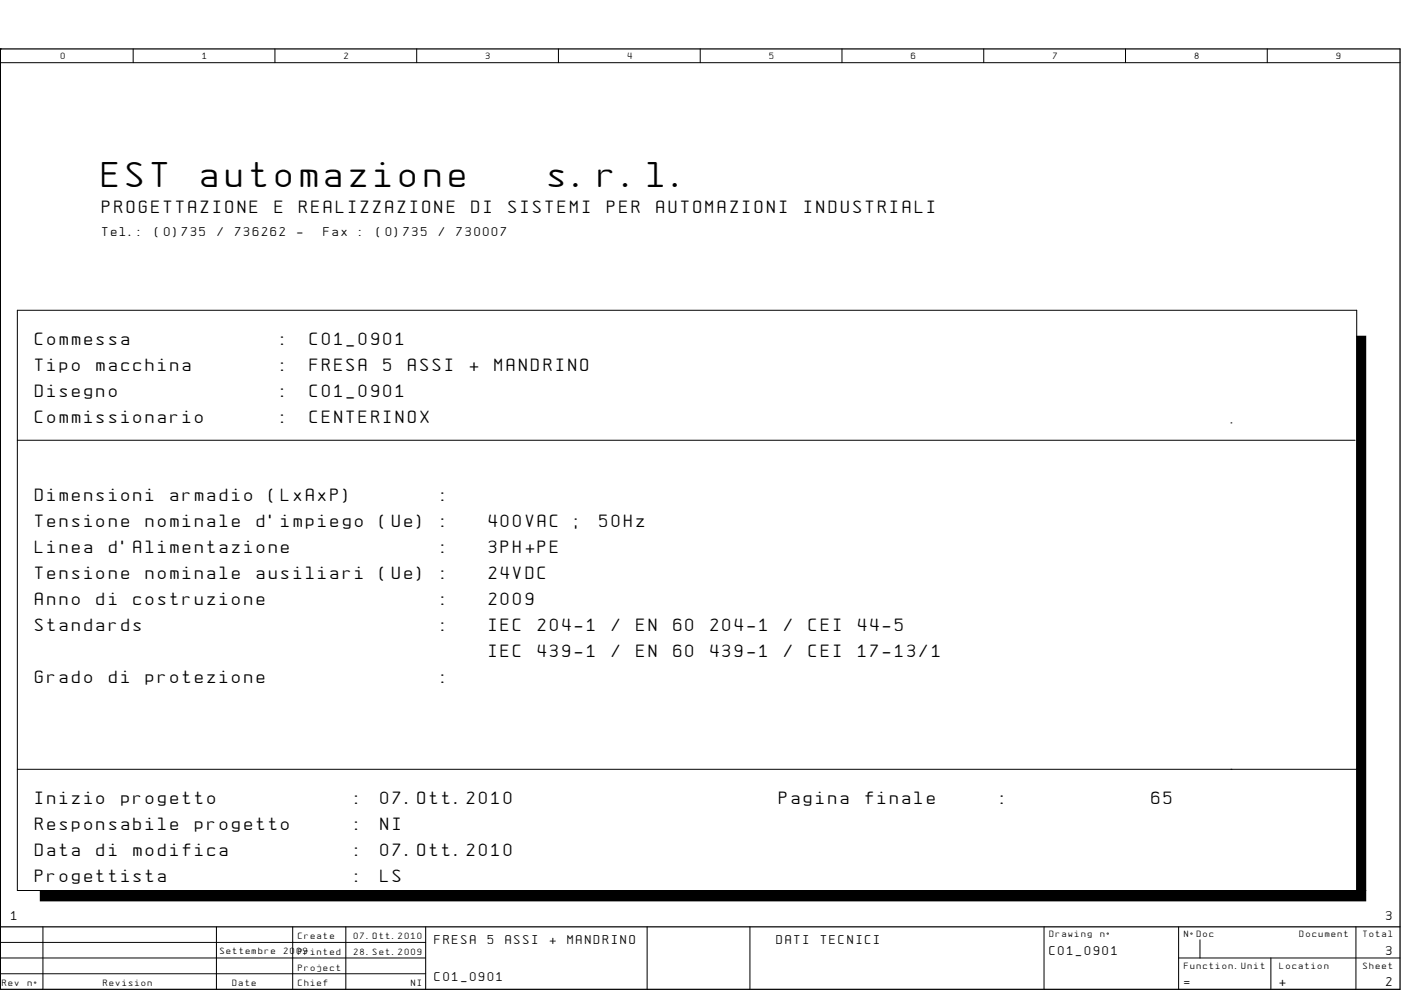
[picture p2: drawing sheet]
<svg xmlns="http://www.w3.org/2000/svg" width="297mm" height="210mm" viewBox="0 0 297 210" stroke-linecap="round" stroke-linejoin="round" font-family="sans-serif">
<defs><g id="words">
<g font-size="6.1">
<text x="21.7" y="39.7">EST</text>
<text x="42.7" y="39.7">automazione</text>
<text x="116.3" y="39.7">s.r.l.</text>
</g>
<g font-size="3">
<text x="21.7" y="45.2">PROGETTAZIONE</text>
<text x="58.2" y="45.2">E</text>
<text x="63.5" y="45.2">REALIZZAZIONE</text>
<text x="100" y="45.2">DI</text>
<text x="107.8" y="45.2">SISTEMI</text>
<text x="128.7" y="45.2">PER</text>
<text x="139.2" y="45.2">AUTOMAZIONI</text>
<text x="170.5" y="45.2">INDUSTRIALI</text>
<text x="7.4" y="73.2">Commessa</text>
<text x="59.6" y="73.2">:</text>
<text x="65.7" y="73.2">C01_0901</text>
<text x="7.4" y="78.7">Tipo</text>
<text x="20.5" y="78.7">macchina</text>
<text x="59.6" y="78.7">:</text>
<text x="65.7" y="78.7">FRESA</text>
<text x="81.3" y="78.7">5</text>
<text x="86.6" y="78.7">ASSI</text>
<text x="99.6" y="78.7">+</text>
<text x="104.8" y="78.7">MANDRINO</text>
<text x="7.4" y="84.2">Disegno</text>
<text x="7.4" y="89.7">Commissionario</text>
<text x="59.6" y="84.2">:</text>
<text x="59.6" y="89.7">:</text>
<text x="65.7" y="84.2">C01_0901</text>
<text x="65.7" y="89.7">CENTERINOX</text>
<text x="7.4" y="106.2">Dimensioni</text>
<text x="36.1" y="106.2">armadio</text>
<text x="57.1" y="106.2">(LxAxP)</text>
<text x="93.6" y="106.2">:</text>
<text x="7.4" y="111.7">Tensione</text>
<text x="30.9" y="111.7">nominale</text>
<text x="54.4" y="111.7">d'impiego</text>
<text x="80.6" y="111.7">(Ue)</text>
<text x="93.6" y="111.7">:</text>
<text x="103.6" y="111.7">400VAC</text>
<text x="121.9" y="111.7">;</text>
<text x="127.1" y="111.7">50Hz</text>
<text x="7.4" y="117.2">Linea</text>
<text x="23.1" y="117.2">d'Alimentazione</text>
<text x="93.6" y="117.2">:</text>
<text x="103.6" y="117.2">3PH+PE</text>
<text x="7.4" y="122.7">Tensione</text>
<text x="30.9" y="122.7">nominale</text>
<text x="54.4" y="122.7">ausiliari</text>
<text x="80.6" y="122.7">(Ue)</text>
<text x="93.6" y="122.7">:</text>
<text x="103.6" y="122.7">24VDC</text>
<text x="7.4" y="128.2">Anno</text>
<text x="20.5" y="128.2">di</text>
<text x="28.3" y="128.2">costruzione</text>
<text x="93.6" y="128.2">:</text>
<text x="103.6" y="128.2">2009</text>
<text x="7.4" y="133.8">Standards</text>
<text x="93.6" y="133.8">:</text>
<text x="103.6" y="133.8">IEC</text>
<text x="114" y="133.8">204-1</text>
<text x="129.7" y="133.8">/</text>
<text x="135" y="133.8">EN</text>
<text x="142.8" y="133.8">60</text>
<text x="150.6" y="133.8">204-1</text>
<text x="166.3" y="133.8">/</text>
<text x="171.5" y="133.8">CEI</text>
<text x="181.9" y="133.8">44-5</text>
<text x="103.6" y="139.3">IEC</text>
<text x="114" y="139.3">439-1</text>
<text x="129.7" y="139.3">/</text>
<text x="135" y="139.3">EN</text>
<text x="142.8" y="139.3">60</text>
<text x="150.6" y="139.3">439-1</text>
<text x="166.3" y="139.3">/</text>
<text x="171.5" y="139.3">CEI</text>
<text x="181.9" y="139.3">17-13/1</text>
<text x="7.4" y="144.8">Grado</text>
<text x="23.1" y="144.8">di</text>
<text x="30.9" y="144.8">protezione</text>
<text x="93.6" y="144.8">:</text>
<text x="7.4" y="170.5">Inizio</text>
<text x="25.7" y="170.5">progetto</text>
<text x="75.3" y="170.5">:</text>
<text x="80.7" y="170.5">07.Ott.2010</text>
<text x="165.2" y="170.5">Pagina</text>
<text x="183.5" y="170.5">finale</text>
<text x="212.2" y="170.5">:</text>
<text x="244.1" y="170.5">65</text>
<text x="7.4" y="176">Responsabile</text>
<text x="41.4" y="176">progetto</text>
<text x="75.3" y="176">:</text>
<text x="80.7" y="176">NI</text>
<text x="7.4" y="181.5">Data</text>
<text x="20.5" y="181.5">di</text>
<text x="28.3" y="181.5">modifica</text>
<text x="75.3" y="181.5">:</text>
<text x="80.7" y="181.5">07.Ott.2010</text>
<text x="7.4" y="187">Progettista</text>
<text x="75.3" y="187">:</text>
<text x="80.7" y="187">LS</text>
</g>
<g font-size="2.2">
<text x="21.7" y="50">Tel.:</text>
<text x="32.9" y="50">(0)735</text>
<text x="46.1" y="50">/</text>
<text x="49.9" y="50">736262</text>
<text x="63" y="50">-</text>
<text x="68.6" y="50">Fax</text>
<text x="76.2" y="50">:</text>
<text x="79.9" y="50">(0)735</text>
<text x="93" y="50">/</text>
<text x="96.8" y="50">730007</text>
<text x="2.4" y="195.1">1</text>
<text x="293.9" y="195.1">3</text>
<text x="92.2" y="200.2">FRESA</text>
<text x="103.4" y="200.2">5</text>
<text x="107.1" y="200.2">ASSI</text>
<text x="116.5" y="200.2">+</text>
<text x="120.3" y="200.2">MANDRINO</text>
<text x="164.6" y="200.2">DATI</text>
<text x="174" y="200.2">TECNICI</text>
<text x="222.5" y="202.4">C01_0901</text>
<text x="293.9" y="202.4">3</text>
<text x="92.2" y="208">C01_0901</text>
<text x="251" y="209">=</text>
<text x="271.3" y="209">+</text>
<text x="293.9" y="209">2</text>
</g>
<g font-size="1.5">
<text x="12.9" y="12.6">0</text>
<text x="42.9" y="12.6">1</text>
<text x="73" y="12.6">2</text>
<text x="103" y="12.6">3</text>
<text x="133.1" y="12.6">4</text>
<text x="163.1" y="12.6">5</text>
<text x="193.2" y="12.6">6</text>
<text x="223.3" y="12.6">7</text>
<text x="253.3" y="12.6">8</text>
<text x="283.3" y="12.6">9</text>
<text x="46.7" y="202.4">Settembre</text>
<text x="60.2" y="202.4">2009</text>
<text x="63.2" y="199.1">Create</text>
<text x="63.2" y="202.4">Printed</text>
<text x="75" y="199.1">07.Ott.2010</text>
<text x="75" y="202.4">28.Set.2009</text>
<text x="222.5" y="198.8">Drawing</text>
<text x="233.3" y="198.8">nø</text>
<text x="251" y="198.8">NøDoc</text>
<text x="275.5" y="198.8">Document</text>
<text x="289" y="198.8">Total</text>
<text x=".5" y="209">Rev</text>
<text x="5.9" y="209">nø</text>
<text x="21.9" y="209">Revision</text>
<text x="49.3" y="209">Date</text>
<text x="63.2" y="205.8">Project</text>
<text x="63.2" y="209">Chief</text>
<text x="87.2" y="209">NI</text>
<text x="251" y="205.4">Function.Unit</text>
<text x="271.3" y="205.4">Location</text>
<text x="289" y="205.4">Sheet</text>
</g>
</g></defs>
<path d="M.1 10.4h.1M.1 10.4h296.7v199.4h-296.7zM.1 196.5h296.7" fill="none" stroke="#000" stroke-width=".26"/>
<g fill="none" stroke="#000" stroke-width=".21">
<path d="M.1 13.3h296.7M28.2 10.4v2.9M58.3 10.4v2.9M88.3 10.4v2.9M118.4 10.4v2.9M148.5 10.4v2.9M178.5 10.4v2.9M208.6 10.4v2.9M238.6 10.4v2.9M268.7 10.4v2.9M3.7 65.8h284v123h-284zM287.7 71.3h1.9v117.5h-1.9z"/>
<path d="M3.7 93.3h283.6M261 89.7h.1M3.7 163.1h284.3M261 163.1h.1M.1 196.9v12.9M.1 199.8h90.2M8.5 188.8h281.1v2.2h-281.1zM9.1 196.5v13.3M45.9 196.5v13.3M62.1 196.5v13.3M73.3 196.5v13.3M90.3 196.5v13.3"/>
<path d="M137.2 196.5v13.3M159 196.5v13.3M221.4 196.5v13.3M249.9 196.5v13.3M254.4 199.3v3.8M287.5 196.5v13.3M.1 203.1h90.2M.1 206.5h90.2M249.9 203.1h46.9M269.4 203.1v6.7"/>
</g>
<path d="M287.7 71.3h1.9v117.5h-1.9zM8.5 188.8h281.1v2.2h-281.1z" fill="#000"/>
<use href="#words"/>
</svg>
